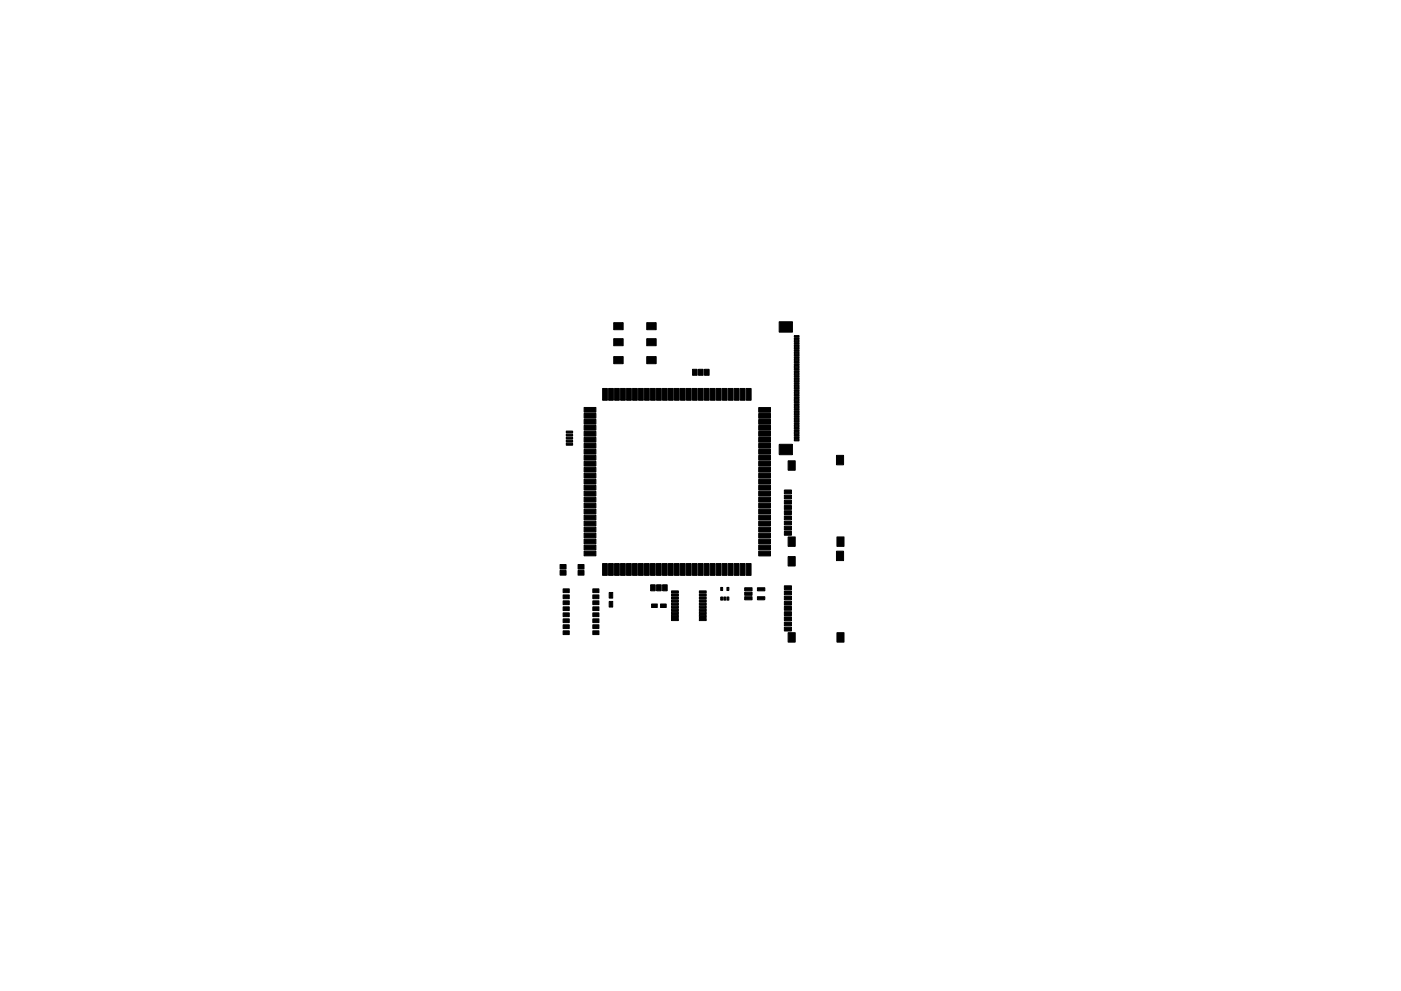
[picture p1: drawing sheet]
<svg xmlns="http://www.w3.org/2000/svg" width="297mm" height="210mm" viewBox="0 0 297 210" stroke-linecap="round" stroke-linejoin="round" font-family="sans-serif">
<g fill="#000" stroke="#000" stroke-width=".21">
<path d="M130.1 71.9h2v1.5h-2zM130.1 68.5h2v1.5h-2zM130.1 75.7h2v1.5h-2zM137.1 75.7h2v1.5h-2zM137.1 71.9h2v1.5h-2zM137.1 68.5h2v1.5h-2zM146.8 78.4h1v1.2h-1zM148.1 78.4h1v1.2h-1zM149.4 78.4h.9v1.2h-.9zM165.2 68.3h2.8v2.2h-2.8zM168.4 71.2h1v.3h-1zM168.4 71.7h1v.3h-1z"/>
<path d="M168.4 72.2h1v.3h-1zM168.4 72.7h1v.3h-1zM168.4 73.2h1v.3h-1zM168.4 73.7h1v.3h-1zM168.4 74.2h1v.3h-1zM168.4 74.7h1v.3h-1zM168.4 75.2h1v.3h-1zM168.4 75.7h1v.3h-1zM168.4 76.2h1v.3h-1zM168.4 76.7h1v.3h-1zM168.4 77.2h1v.3h-1zM168.4 77.7h1v.3h-1z"/>
<path d="M168.4 78.2h1v.3h-1zM168.4 78.7h1v.3h-1zM168.4 79.2h1v.3h-1zM168.4 79.7h1v.3h-1zM120.1 91.5h1.3v.4h-1.3zM120.1 92.1h1.3v.4h-1.3zM120.1 92.8h1.3v.4h-1.3zM120.1 93.4h1.3v.4h-1.3zM120.1 94.1h1.3v.4h-1.3zM123.8 99.1h2.5v1h-2.5zM123.8 97.9h2.5v1h-2.5zM123.8 96.6h2.5v1h-2.5z"/>
<path d="M123.8 95.3h2.5v1h-2.5zM123.8 94.1h2.5v1h-2.5zM123.8 92.8h2.5v1h-2.5zM123.8 91.5h2.5v1h-2.5zM123.8 90.3h2.5v1h-2.5zM123.8 89h2.5v1h-2.5zM123.8 87.7h2.5v1h-2.5zM123.8 86.4h2.5v1h-2.5zM127.8 82.4h1v2.5h-1zM129 82.4h1v2.5h-1zM130.3 82.4h1v2.5h-1zM131.6 82.4h1v2.5h-1z"/>
<path d="M132.9 82.4h.9v2.5h-.9zM134.1 82.4h1v2.5h-1zM135.4 82.4h1v2.5h-1zM136.7 82.4h1v2.5h-1zM137.9 82.4h1v2.5h-1zM139.2 82.4h1v2.5h-1zM140.5 82.4h1v2.5h-1zM141.7 82.4h1v2.5h-1zM143 82.4h1v2.5h-1zM144.3 82.4h1v2.5h-1zM145.6 82.4h.9v2.5h-.9zM146.8 82.4h1v2.5h-1z"/>
<path d="M148.1 82.4h1v2.5h-1zM149.4 82.4h1v2.5h-1zM150.6 82.4h1v2.5h-1zM151.9 82.4h1v2.5h-1zM153.2 82.4h1v2.5h-1zM154.4 82.4h1v2.5h-1zM155.7 82.4h1v2.5h-1zM157 82.4h1v2.5h-1zM158.3 82.4h.9v2.5h-.9zM160.9 86.5h2.5v1h-2.5zM160.9 87.7h2.5v1h-2.5zM160.9 89h2.5v1h-2.5z"/>
<path d="M160.9 90.3h2.5v1h-2.5zM160.9 91.5h2.5v1h-2.5zM160.9 92.8h2.5v1h-2.5zM160.9 94.1h2.5v1h-2.5zM160.9 95.4h2.5v1h-2.5zM160.9 96.6h2.5v1h-2.5zM160.9 97.9h2.5v1h-2.5zM165.2 94.3h2.8v2.2h-2.8zM168.4 80.2h1v.3h-1zM168.4 80.7h1v.3h-1zM168.4 81.2h1v.3h-1zM168.4 81.7h1v.3h-1z"/>
<path d="M168.4 82.2h1v.3h-1zM168.4 82.7h1v.3h-1zM168.4 83.2h1v.3h-1zM168.4 83.7h1v.3h-1zM168.4 84.2h1v.3h-1zM168.4 84.7h1v.3h-1zM168.4 85.2h1v.3h-1zM168.4 85.7h1v.3h-1zM168.4 86.2h1v.3h-1zM168.4 86.7h1v.3h-1zM168.4 87.2h1v.3h-1zM168.4 87.7h1v.3h-1z"/>
<path d="M168.4 88.2h1v.3h-1zM168.4 88.7h1v.3h-1zM168.4 89.2h1v.3h-1zM168.4 89.7h1v.3h-1zM168.4 90.2h1v.3h-1zM168.4 90.7h1v.3h-1zM168.4 91.2h1v.3h-1zM168.4 91.7h1v.3h-1zM168.4 92.2h1v.3h-1zM168.4 92.7h1v.3h-1zM168.4 93.2h1v.3h-1zM167.1 97.8h1.5v2h-1.5z"/>
<path d="M177.3 96.6h1.6v2h-1.6zM123.8 116.9h2.5v1h-2.5zM123.8 115.7h2.5v1h-2.5zM123.8 114.4h2.5v1h-2.5zM123.8 113.1h2.5v1h-2.5zM123.8 111.8h2.5v1h-2.5zM123.8 110.6h2.5v1h-2.5zM123.8 109.3h2.5v1h-2.5zM123.8 108h2.5v1h-2.5zM123.8 106.8h2.5v1h-2.5zM123.8 105.5h2.5v1h-2.5zM123.8 104.2h2.5v1h-2.5z"/>
<path d="M123.8 103h2.5v1h-2.5zM123.8 101.7h2.5v1h-2.5zM123.8 100.4h2.5v1h-2.5zM160.9 99.2h2.5v1h-2.5zM160.9 100.4h2.5v1h-2.5zM160.9 101.7h2.5v1h-2.5zM160.9 103h2.5v1h-2.5zM160.9 104.2h2.5v1h-2.5zM160.9 105.5h2.5v1h-2.5zM160.9 106.8h2.5v1h-2.5zM160.9 108.1h2.5v1h-2.5zM160.9 109.3h2.5v1h-2.5z"/>
<path d="M160.9 110.6h2.5v1h-2.5zM160.9 111.9h2.5v1h-2.5zM160.9 113.1h2.5v1h-2.5zM160.9 114.4h2.5v1h-2.5zM160.9 115.7h2.5v1h-2.5zM160.9 116.9h2.5v1h-2.5zM166.3 104h1.5v.8h-1.5zM166.3 112.8h1.5v.8h-1.5zM166.3 111.7h1.5v.8h-1.5zM166.3 110.6h1.5v.8h-1.5zM166.3 109.5h1.5v.8h-1.5zM166.3 108.4h1.5v.8h-1.5z"/>
<path d="M166.3 107.3h1.5v.8h-1.5zM166.3 106.2h1.5v.8h-1.5zM166.3 105.1h1.5v.8h-1.5zM167.1 113.9h1.5v2h-1.5zM177.3 116.9h1.6v2h-1.6zM177.4 113.9h1.6v2h-1.6zM118.7 119.8h1.3v.9h-1.3zM118.7 121.1h1.3v.9h-1.3zM119.4 124.9h1.3v.8h-1.3zM119.4 126.2h1.3v.8h-1.3zM119.4 127.5h1.3v.8h-1.3zM119.4 128.7h1.3v.8h-1.3z"/>
<path d="M119.4 130h1.3v.8h-1.3zM119.4 131.3h1.3v.8h-1.3zM119.4 132.6h1.3v.8h-1.3zM119.4 133.8h1.3v.8h-1.3zM122.6 119.8h1.2v.9h-1.2zM122.6 121.1h1.2v.9h-1.2zM125.7 133.8h1.3v.8h-1.3zM125.7 132.6h1.3v.8h-1.3zM125.7 131.3h1.3v.8h-1.3zM125.7 130h1.3v.8h-1.3zM125.7 128.7h1.3v.8h-1.3zM125.7 127.5h1.3v.8h-1.3z"/>
<path d="M125.7 126.2h1.3v.8h-1.3zM125.7 124.9h1.3v.8h-1.3zM127.8 119.6h1v2.5h-1zM129 119.6h1v2.5h-1zM129.2 127.6h.7v1.2h-.7zM129.2 125.7h.7v1.2h-.7zM130.3 119.6h1v2.5h-1zM131.6 119.6h1v2.5h-1zM132.8 119.6h1v2.5h-1zM134.1 119.6h1v2.5h-1zM135.4 119.6h1v2.5h-1zM136.6 119.6h1v2.5h-1z"/>
<path d="M137.9 119.6h1v2.5h-1zM137.9 124.1h1v1.2h-1zM138.2 128.1h1.1v.8h-1.1zM139.2 119.6h1v2.5h-1zM139.2 124.1h1v1.2h-1zM140.1 128.1h1.1v.8h-1.1zM140.5 119.6h1v2.5h-1zM140.5 124.1h1v1.2h-1zM141.7 119.6h1v2.5h-1zM142.4 125.4h1.4v.4h-1.4zM142.4 126h1.4v.5h-1.4zM142.4 126.7h1.4v.4h-1.4z"/>
<path d="M142.4 127.3h1.4v.5h-1.4zM142.4 128h1.4v.4h-1.4zM142.4 128.6h1.4v.5h-1.4zM142.4 129.3h1.4v.4h-1.4zM142.4 129.9h1.4v.5h-1.4zM142.4 130.6h1.4v.4h-1.4zM142.4 131.2h1.4v.5h-1.4zM143 119.6h1v2.5h-1zM144.3 119.6h1v2.5h-1zM145.5 119.6h1v2.5h-1zM146.8 119.6h1v2.5h-1zM148.1 119.6h1v2.5h-1z"/>
<path d="M148.3 131.2h1.4v.5h-1.4zM148.3 130.6h1.4v.4h-1.4zM148.3 129.9h1.4v.5h-1.4zM148.3 129.3h1.4v.4h-1.4zM148.3 128.6h1.4v.5h-1.4zM148.3 128h1.4v.4h-1.4zM148.3 127.3h1.4v.5h-1.4zM148.3 126.7h1.4v.4h-1.4zM148.3 126h1.4v.5h-1.4zM148.3 125.4h1.4v.4h-1.4zM149.3 119.6h1v2.5h-1zM150.6 119.6h1v2.5h-1z"/>
<path d="M151.9 119.6h1v2.5h-1zM152.8 126.7h.4v.6h-.4zM152.8 124.6h.4v.7h-.4zM153.2 119.6h1v2.5h-1zM153.5 126.7h.4v.6h-.4zM154.1 126.7h.4v.6h-.4zM154.1 124.6h.4v.7h-.4zM154.4 119.6h1v2.5h-1zM155.7 119.6h1v2.5h-1zM157 119.6h1v2.5h-1zM157.9 124.7h1.6v.7h-1.6zM157.9 125.7h1.6v.6h-1.6z"/>
<path d="M157.9 126.6h1.6v.7h-1.6zM158.2 119.6h1v2.5h-1zM160.6 126.6h1.6v.7h-1.6zM160.6 124.7h1.6v.7h-1.6zM166.3 124.3h1.5v.8h-1.5zM166.3 133.1h1.5v.8h-1.5zM166.3 132h1.5v.8h-1.5zM166.3 130.9h1.5v.8h-1.5zM166.3 129.8h1.5v.8h-1.5zM166.3 128.7h1.5v.8h-1.5zM166.3 127.6h1.5v.8h-1.5zM166.3 126.5h1.5v.8h-1.5z"/>
<path d="M166.3 125.4h1.5v.8h-1.5zM167.1 118.1h1.5v2h-1.5zM167.1 134.2h1.5v2h-1.5zM177.4 134.2h1.6v2h-1.6z"/>
</g>
</svg>
